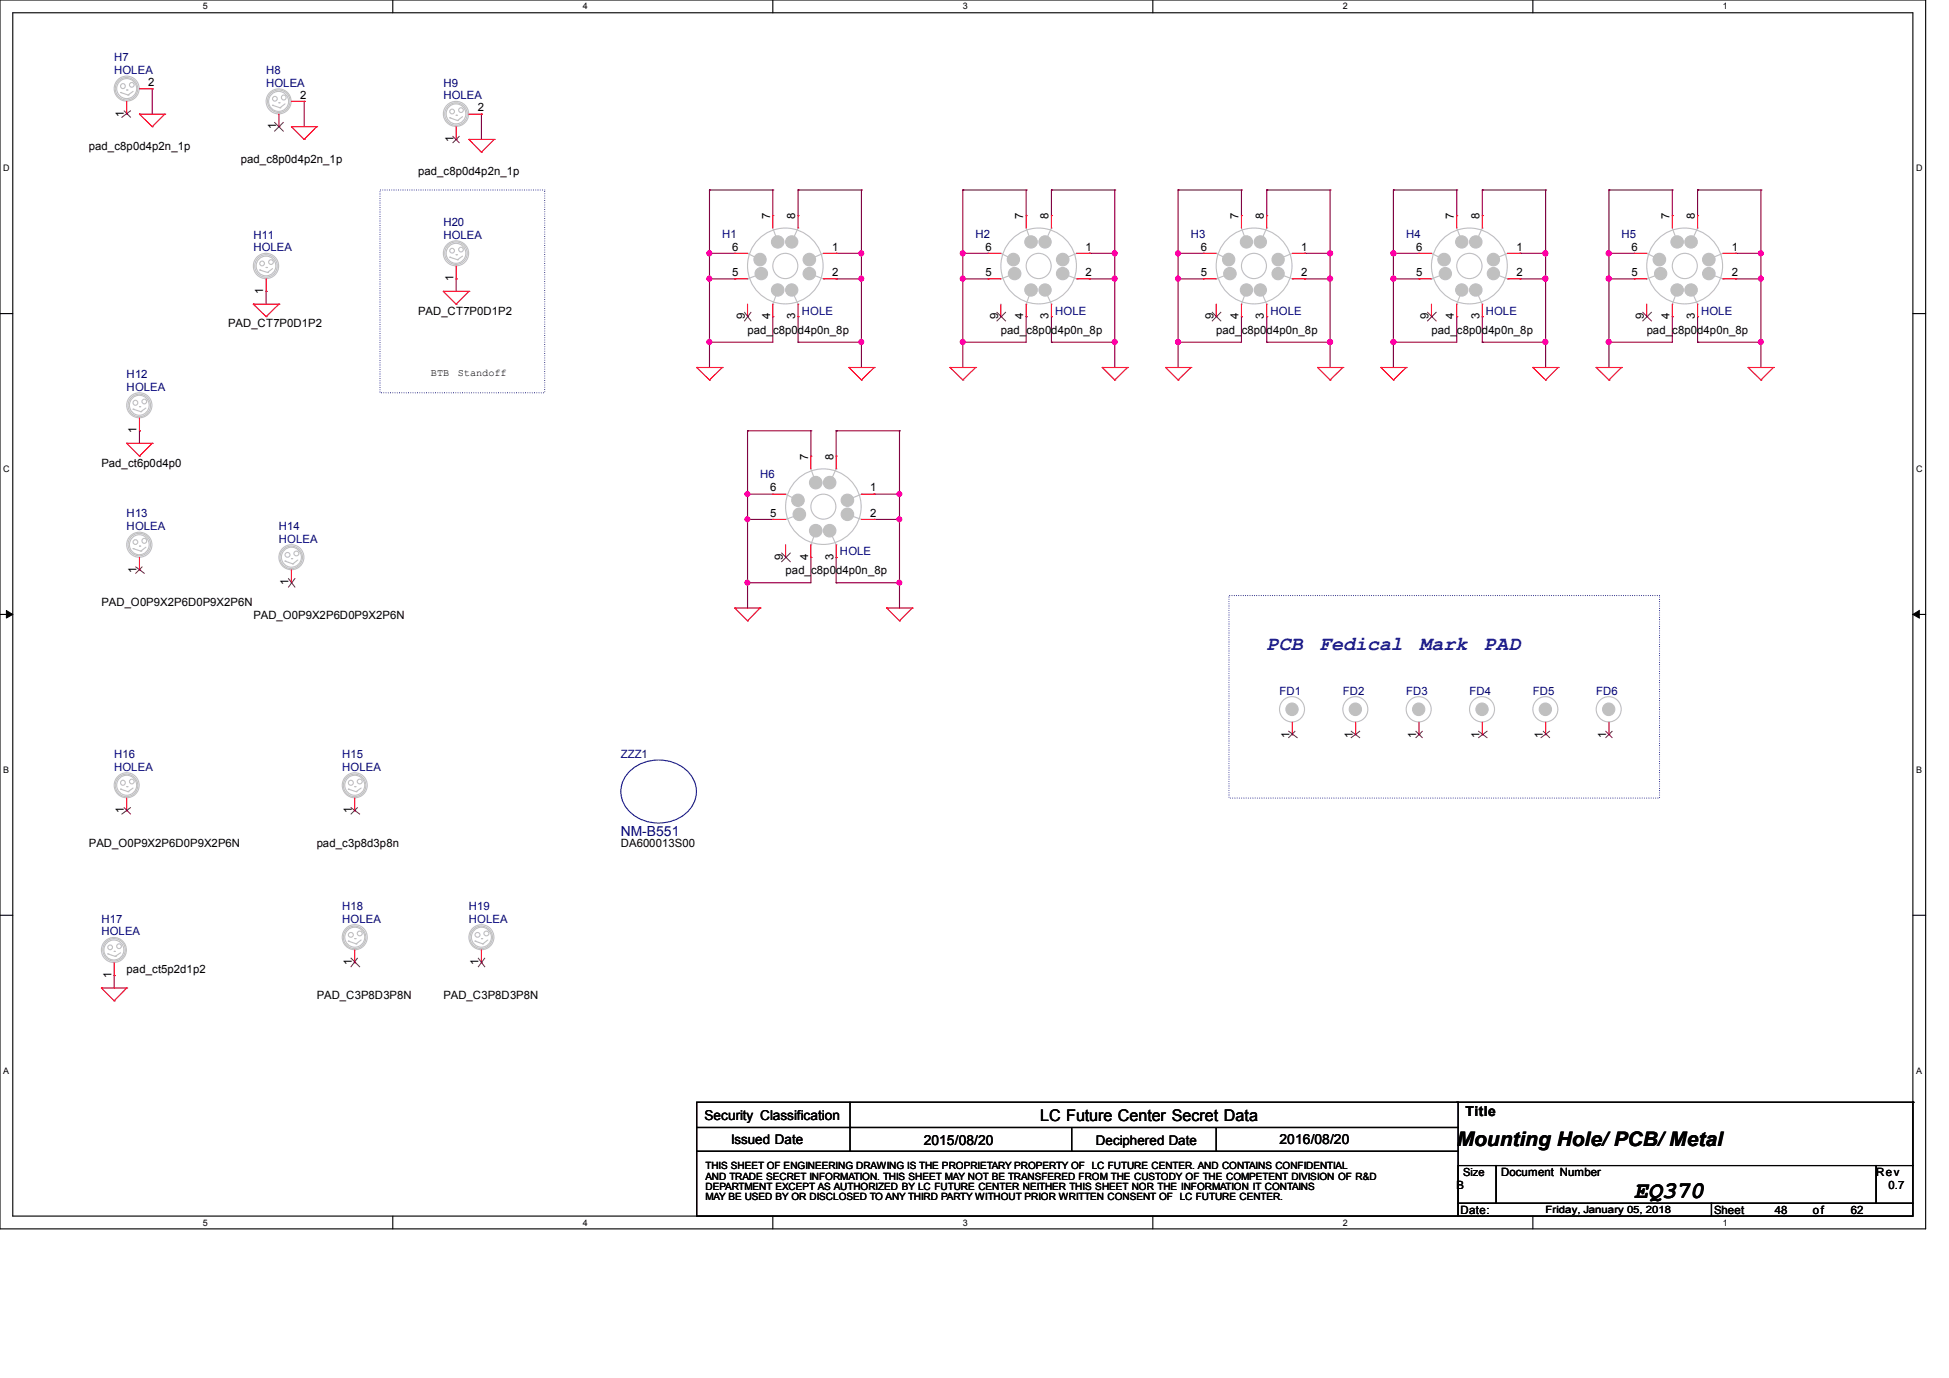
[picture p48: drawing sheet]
<svg xmlns="http://www.w3.org/2000/svg" width="297mm" height="210mm" viewBox="0 0 297 210" stroke-linecap="round" stroke-linejoin="round" font-family="sans-serif">
<defs><g id="words">
<text font-size="3.6" x="249" y="182.5">EQ370</text>
<g font-size="3" fill="#00f">
<text x="193" y="99.1">PCB</text>
<text x="201" y="99.1">Fedical</text>
<text x="216.3" y="99.1">Mark</text>
<text x="226.2" y="99.1">PAD</text>
</g>
<text font-size="3" x="222" y="174.6">Mounting Hole/ PCB/ Metal</text>
<text font-size="2.5" x="158.5" y="170.8">LC Future Center Secret Data</text>
<text font-size="2.1" fill="#000080" x="94.6" y="127.4">NM-B551</text>
<g font-size="2.1">
<text x="107.4" y="170.6">Security Classification</text>
<text x="223.3" y="170.1">Title</text>
<text x="140.8" y="174.5">2015/08/20</text>
<text x="195" y="174.3">2016/08/20</text>
</g>
<g font-size="2">
<text x="111.4" y="174.3">Issued Date</text>
<text x="167" y="174.5">Deciphered Date</text>
</g>
<g font-size="1.7" fill="#000080">
<text x="17.4" y="9.4">H7</text>
<text x="17.4" y="11.3">HOLEA</text>
<text x="40.6" y="11.3">H8</text>
<text x="40.6" y="13.2">HOLEA</text>
<text x="67.6" y="13.2">H9</text>
<text x="67.6" y="15.2">HOLEA</text>
<text x="67.6" y="34.5">H20</text>
<text x="38.6" y="36.4">H11</text>
<text x="38.6" y="38.3">HOLEA</text>
<text x="67.6" y="36.4">HOLEA</text>
<text x="110.1" y="36.2">H1</text>
<text x="148.7" y="36.2">H2</text>
<text x="181.5" y="36.2">H3</text>
<text x="214.3" y="36.2">H4</text>
<text x="247.1" y="36.2">H5</text>
<text x="122.2" y="48">HOLE</text>
<text x="160.8" y="48">HOLE</text>
<text x="193.6" y="48">HOLE</text>
<text x="226.4" y="48">HOLE</text>
<text x="259.2" y="48">HOLE</text>
<text x="19.3" y="57.6">H12</text>
<text x="19.3" y="59.5">HOLEA</text>
<text x="115.8" y="72.9">H6</text>
<text x="19.3" y="78.8">H13</text>
<text x="19.3" y="80.8">HOLEA</text>
<text x="42.5" y="80.8">H14</text>
<text x="42.5" y="82.7">HOLEA</text>
<text x="128" y="84.6">HOLE</text>
<text x="195" y="105.9">FD1</text>
<text x="204.6" y="105.9">FD2</text>
<text x="214.3" y="105.9">FD3</text>
<text x="223.9" y="105.9">FD4</text>
<text x="233.6" y="105.9">FD5</text>
<text x="243.2" y="105.9">FD6</text>
<text x="17.4" y="115.5">H16</text>
<text x="17.4" y="117.4">HOLEA</text>
<text x="52.2" y="115.5">H15</text>
<text x="52.2" y="117.4">HOLEA</text>
<text x="94.6" y="115.5">ZZZ1</text>
<text x="15.5" y="140.6">H17</text>
<text x="15.5" y="142.5">HOLEA</text>
<text x="52.2" y="138.7">H18</text>
<text x="52.2" y="140.6">HOLEA</text>
<text x="71.5" y="138.7">H19</text>
<text x="71.5" y="140.6">HOLEA</text>
</g>
<g font-size="1.7">
<text x="18.9" y="17.8" transform="rotate(-90 18.9 17.8)">1</text>
<text x="22.6" y="13.1">2</text>
<text x="45.8" y="15">2</text>
<text x="72.8" y="17">2</text>
<text x="13.5" y="22.9">pad_c8p0d4p2n_1p</text>
<text x="42.1" y="19.7" transform="rotate(-90 42.1 19.7)">1</text>
<text x="69.1" y="21.6" transform="rotate(-90 69.1 21.6)">1</text>
<text x="36.7" y="24.8">pad_c8p0d4p2n_1p</text>
<text x="63.7" y="26.7">pad_c8p0d4p2n_1p</text>
<text x="117.3" y="33.4" transform="rotate(-90 117.3 33.4)">7</text>
<text x="121.2" y="33.4" transform="rotate(-90 121.2 33.4)">8</text>
<text x="155.9" y="33.4" transform="rotate(-90 155.9 33.4)">7</text>
<text x="159.8" y="33.4" transform="rotate(-90 159.8 33.4)">8</text>
<text x="188.7" y="33.4" transform="rotate(-90 188.7 33.4)">7</text>
<text x="192.6" y="33.4" transform="rotate(-90 192.6 33.4)">8</text>
<text x="221.6" y="33.4" transform="rotate(-90 221.6 33.4)">7</text>
<text x="225.4" y="33.4" transform="rotate(-90 225.4 33.4)">8</text>
<text x="254.4" y="33.4" transform="rotate(-90 254.4 33.4)">7</text>
<text x="258.3" y="33.4" transform="rotate(-90 258.3 33.4)">8</text>
<text x="111.6" y="38.2">6</text>
<text x="126.8" y="38.2">1</text>
<text x="150.2" y="38.2">6</text>
<text x="165.4" y="38.2">1</text>
<text x="183" y="38.2">6</text>
<text x="198.3" y="38.2">1</text>
<text x="215.8" y="38.2">6</text>
<text x="231.1" y="38.2">1</text>
<text x="248.6" y="38.2">6</text>
<text x="263.9" y="38.2">1</text>
<text x="40.1" y="44.8" transform="rotate(-90 40.1 44.8)">1</text>
<text x="63.7" y="48">PAD_CT7P0D1P2</text>
<text x="69.1" y="42.9" transform="rotate(-90 69.1 42.9)">1</text>
<text x="111.6" y="42.1">5</text>
<text x="126.8" y="42.1">2</text>
<text x="150.2" y="42.1">5</text>
<text x="165.4" y="42.1">2</text>
<text x="183" y="42.1">5</text>
<text x="198.3" y="42.1">2</text>
<text x="215.8" y="42.1">5</text>
<text x="231.1" y="42.1">2</text>
<text x="248.6" y="42.1">5</text>
<text x="263.9" y="42.1">2</text>
<text x="34.8" y="49.9">PAD_CT7P0D1P2</text>
<text x="113.5" y="48.7" transform="rotate(-90 113.5 48.7)">9</text>
<text x="113.9" y="50.8">pad_c8p0d4p0n_8p</text>
<text x="117.3" y="48.7" transform="rotate(-90 117.3 48.7)">4</text>
<text x="121.2" y="48.7" transform="rotate(-90 121.2 48.7)">3</text>
<text x="152.1" y="48.7" transform="rotate(-90 152.1 48.7)">9</text>
<text x="152.5" y="50.8">pad_c8p0d4p0n_8p</text>
<text x="155.9" y="48.7" transform="rotate(-90 155.9 48.7)">4</text>
<text x="159.8" y="48.7" transform="rotate(-90 159.8 48.7)">3</text>
<text x="184.9" y="48.7" transform="rotate(-90 184.9 48.7)">9</text>
<text x="185.3" y="50.8">pad_c8p0d4p0n_8p</text>
<text x="188.7" y="48.7" transform="rotate(-90 188.7 48.7)">4</text>
<text x="192.6" y="48.7" transform="rotate(-90 192.6 48.7)">3</text>
<text x="217.7" y="48.7" transform="rotate(-90 217.7 48.7)">9</text>
<text x="218.1" y="50.8">pad_c8p0d4p0n_8p</text>
<text x="221.6" y="48.7" transform="rotate(-90 221.6 48.7)">4</text>
<text x="225.4" y="48.7" transform="rotate(-90 225.4 48.7)">3</text>
<text x="250.5" y="48.7" transform="rotate(-90 250.5 48.7)">9</text>
<text x="250.9" y="50.8">pad_c8p0d4p0n_8p</text>
<text x="254.4" y="48.7" transform="rotate(-90 254.4 48.7)">4</text>
<text x="258.3" y="48.7" transform="rotate(-90 258.3 48.7)">3</text>
<text x="15.5" y="71.1">Pad_ct6p0d4p0</text>
<text x="20.8" y="66" transform="rotate(-90 20.8 66)">1</text>
<text x="123.1" y="70.1" transform="rotate(-90 123.1 70.1)">7</text>
<text x="127" y="70.1" transform="rotate(-90 127 70.1)">8</text>
<text x="117.4" y="74.9">6</text>
<text x="132.6" y="74.9">1</text>
<text x="117.4" y="78.7">5</text>
<text x="132.6" y="78.7">2</text>
<text x="20.8" y="87.3" transform="rotate(-90 20.8 87.3)">1</text>
<text x="44" y="89.2" transform="rotate(-90 44 89.2)">1</text>
<text x="119.3" y="85.3" transform="rotate(-90 119.3 85.3)">9</text>
<text x="119.7" y="87.5">pad_c8p0d4p0n_8p</text>
<text x="123.1" y="85.3" transform="rotate(-90 123.1 85.3)">4</text>
<text x="127" y="85.3" transform="rotate(-90 127 85.3)">3</text>
<text x="15.5" y="92.4">PAD_O0P9X2P6D0P9X2P6N</text>
<text x="38.6" y="94.3">PAD_O0P9X2P6D0P9X2P6N</text>
<text x="196.5" y="112.4" transform="rotate(-90 196.5 112.4)">1</text>
<text x="206.1" y="112.4" transform="rotate(-90 206.1 112.4)">1</text>
<text x="215.8" y="112.4" transform="rotate(-90 215.8 112.4)">1</text>
<text x="225.4" y="112.4" transform="rotate(-90 225.4 112.4)">1</text>
<text x="235.1" y="112.4" transform="rotate(-90 235.1 112.4)">1</text>
<text x="244.7" y="112.4" transform="rotate(-90 244.7 112.4)">1</text>
<text x="18.9" y="124" transform="rotate(-90 18.9 124)">1</text>
<text x="53.6" y="124" transform="rotate(-90 53.6 124)">1</text>
<text x="13.5" y="129">PAD_O0P9X2P6D0P9X2P6N</text>
<text x="48.3" y="129">pad_c3p8d3p8n</text>
<text x="94.6" y="129">DA600013S00</text>
<text x="17" y="149.1" transform="rotate(-90 17 149.1)">1</text>
<text x="19.3" y="148.3">pad_ct5p2d1p2</text>
<text x="53.6" y="147.1" transform="rotate(-90 53.6 147.1)">1</text>
<text x="72.9" y="147.1" transform="rotate(-90 72.9 147.1)">1</text>
<text x="48.3" y="152.2">PAD_C3P8D3P8N</text>
<text x="67.6" y="152.2">PAD_C3P8D3P8N</text>
<text x="223" y="179.2">Size</text>
<text x="228.8" y="179.2">Document Number</text>
<text x="285.9" y="179.2">Rev</text>
<text x="222" y="181.1">B</text>
<text x="222.6" y="185">Date:</text>
<text x="261.2" y="185">Sheet</text>
<text x="270.4" y="185">48</text>
<text x="276.3" y="185">of</text>
<text x="282" y="185">62</text>
<text x="287.8" y="181.1">0.7</text>
</g>
<g font-size="1.6">
<text x="65.7" y="57.2">BTB</text>
<text x="69.8" y="57.2">Standoff</text>
</g>
<g font-size="1.5">
<text x="107.5" y="178.2">THIS SHEET OF ENGINEERING DRAWING IS THE PROPRIETARY PROPERTY OF LC FUTURE CENTER. AND CONTAINS CONFIDENTIAL</text>
<text x="107.5" y="179.8">AND TRADE SECRET INFORMATION. THIS SHEET MAY NOT BE TRANSFERED FROM THE CUSTODY OF THE COMPETENT DIVISION OF R&amp;D</text>
<text x="107.5" y="181.4">DEPARTMENT EXCEPT AS AUTHORIZED BY LC FUTURE CENTER NEITHER THIS SHEET NOR THE INFORMATION IT CONTAINS</text>
<text x="107.5" y="182.9">MAY BE USED BY OR DISCLOSED TO ANY THIRD PARTY WITHOUT PRIOR WRITTEN CONSENT OF LC FUTURE CENTER.</text>
<text x="235.5" y="184.8">Friday, January 05, 2018</text>
</g>
<g font-size="1.4">
<text x="30.9" y="1.4">5</text>
<text x="88.8" y="1.4">4</text>
<text x="146.7" y="1.4">3</text>
<text x="204.6" y="1.4">2</text>
<text x="262.6" y="1.4">1</text>
<text x=".5" y="26.1">D</text>
<text x="292" y="26.1">D</text>
<text x=".5" y="71.9">C</text>
<text x="292" y="71.9">C</text>
<text x=".5" y="117.8">B</text>
<text x="292" y="117.8">B</text>
<text x=".5" y="163.6">A</text>
<text x="292" y="163.6">A</text>
<text x="30.9" y="186.8">5</text>
<text x="88.8" y="186.8">4</text>
<text x="146.7" y="186.8">3</text>
<text x="204.6" y="186.8">2</text>
<text x="262.6" y="186.8">1</text>
</g>
</g></defs>
<path d="M0 0h293.4v187.3h-293.4zM1.9 1.9h289.6v183.4h-289.6z" fill="none" stroke="#000" stroke-width=".17"/>
<g fill="#fff">
<path d="M30.9 .2h.8v1.5h-.8z"/>
<path d="M30.9 185.5h.8v1.6h-.8z"/>
</g>
<path d="M59.9 0v1.9M59.9 185.3v2" fill="none" stroke="#000" stroke-width=".17"/>
<g fill="#fff">
<path d="M88.8 .2h.8v1.5h-.8z"/>
<path d="M88.8 185.5h.8v1.6h-.8z"/>
</g>
<path d="M117.8 0v1.9M117.8 185.3v2" fill="none" stroke="#000" stroke-width=".17"/>
<g fill="#fff">
<path d="M146.7 .2h.8v1.5h-.8z"/>
<path d="M146.7 185.5h.8v1.6h-.8z"/>
</g>
<path d="M175.7 0v1.9M175.7 185.3v2" fill="none" stroke="#000" stroke-width=".17"/>
<g fill="#fff">
<path d="M204.6 .2h.8v1.5h-.8z"/>
<path d="M204.6 185.5h.8v1.6h-.8z"/>
</g>
<path d="M233.6 0v1.9M233.6 185.3v2" fill="none" stroke="#000" stroke-width=".17"/>
<g fill="#fff">
<path d="M262.6 .2h.7v1.5h-.7z"/>
<path d="M262.6 185.5h.7v1.6h-.7z"/>
<path d="M.5 24.8h1v1.6h-1z"/>
<path d="M292 24.8h1v1.6h-1z"/>
<path d="M.5 70.7h1v1.5h-1z"/>
<path d="M292 70.7h1v1.5h-1z"/>
</g>
<path d="M0 47.8h1.9M291.5 47.8h1.9" fill="none" stroke="#000" stroke-width=".17"/>
<g fill="#fff">
<path d="M.5 116.5h.9v1.6h-.9z"/>
<path d="M292 116.5h.9v1.6h-.9z"/>
</g>
<path d="M0 93.6h1.9M291.5 93.6h1.9" fill="none" stroke="#000" stroke-width=".17"/>
<path d="M1 93l.9 .6-.9 .6zM291.5 93.6l1-.6v1.2z" fill="#000" stroke="#000" stroke-width=".15"/>
<g fill="#fff">
<path d="M.5 162.4h.9v1.5h-.9z"/>
<path d="M292 162.4h.9v1.5h-.9z"/>
</g>
<g fill="none" stroke="#000" stroke-width=".17">
<path d="M0 139.5h1.9M291.5 139.5h1.9M106.2 168h116v3.8h-116zM106.2 171.8h116v3.7h-116zM106.2 175.5h116v9.8h-116zM129.5 171.8h.1M129.5 175.5h.1M129.5 168v7.5M163.3 175.5h.1M163.3 171.8v3.7M185.3 175.5h.1M185.3 171.8v3.7"/>
<path d="M222 168h69.5M222.2 177.6h5.8v5.8h-5.8zM228 177.6h57.9v5.8h-57.9zM285.9 177.6h5.6v5.8h-5.6zM291.5 168h.1M291.5 168v9.6M222.2 183.4h38.6v1.9h-38.6zM260.8 183.4h30.7v1.9h-30.7z"/>
</g>
<path d="M57.9 29h25.1v30.9h-25.1zM187.3 90.8h65.6v30.8h-65.6z" fill="none" stroke="#00f" stroke-width=".17" stroke-dasharray="0 .3"/>
<g fill="none" stroke="#800040" stroke-width=".17">
<path d="M23.2 13.5h.1M23.2 13.5v3.9M46.4 15.5h.1M46.4 15.5v3.8M73.4 17.4h.1M73.4 17.4v3.9M108.1 29h9.7M108.1 38.6h.1M108.1 29h.1M108.1 29v27M108.1 38.6h3.9M117.8 29h.1"/>
<path d="M117.8 29v3.8M121.6 29h.1M121.6 29v3.8M121.6 29h9.7M127.4 38.6h.1M127.4 38.6h3.9M131.3 38.6h.1M131.3 29h.1M131.3 29v27M146.7 38.6h.1M146.7 29h.1M146.7 29v27"/>
<path d="M146.7 38.6h3.9M146.7 29h9.7M156.4 29h.1M156.4 29v3.8M160.2 29h.1M160.2 29v3.8M160.2 29h9.7M166 38.6h.1M166 38.6h3.9M169.9 38.6h.1M169.9 29h.1M169.9 29v27"/>
<path d="M179.5 38.6h.1M179.5 29h.1M179.5 29v27M179.5 38.6h3.9M179.5 29h9.7M189.2 29h.1M189.2 29v3.8M193 29h.1M193 29v3.8M193 29h9.7M198.8 38.6h.1M198.8 38.6h3.9"/>
<path d="M202.7 38.6h.1M202.7 29h.1M202.7 29v27M212.3 38.6h.1M212.3 29h.1M212.3 29v27M212.3 38.6h3.9M212.3 29h9.7M222 29h.1M222 29v3.8M225.9 29h.1M225.9 29v3.8"/>
<path d="M225.9 29h9.6M231.6 38.6h.1M231.6 38.6h3.9M235.5 38.6h.1M235.5 29h.1M235.5 29v27M245.2 38.6h.1M245.2 29h.1M245.2 29v27M245.2 38.6h3.8M245.2 29h9.6M254.8 29h.1"/>
<path d="M254.8 29v3.8M258.7 29h.1M258.7 29v3.8M258.7 29h9.6M264.5 38.6h.1M264.5 38.6h3.8M268.3 38.6h.1M268.3 29h.1M268.3 29v27M40.6 44.4h.1M40.6 44.4v2M69.5 42.5h.1"/>
<path d="M69.5 42.5v1.9M108.1 52.2h.1M108.1 42.5h.1M108.1 42.5h3.9M117.8 48.3h.1M117.8 48.3v3.9h-9.7M121.6 52.2h.1M121.6 48.3h.1M121.6 48.3v3.9M121.6 52.2h9.7M127.4 42.5h.1M127.4 42.5h3.9"/>
<path d="M131.3 42.5h.1M131.3 52.2h.1M146.7 42.5h.1M146.7 52.2h.1M146.7 42.5h3.9M156.4 48.3h.1M156.4 48.3v3.9h-9.7M160.2 48.3h.1M160.2 52.2h.1M160.2 48.3v3.9M160.2 52.2h9.7M166 42.5h.1"/>
<path d="M166 42.5h3.9M169.9 42.5h.1M169.9 52.2h.1M179.5 42.5h.1M179.5 52.2h.1M179.5 42.5h3.9M189.2 48.3h.1M189.2 48.3v3.9h-9.7M193 48.3h.1M193 52.2h.1M193 48.3v3.9M193 52.2h9.7"/>
<path d="M198.8 42.5h.1M198.8 42.5h3.9M202.7 42.5h.1M202.7 52.2h.1M212.3 42.5h.1M212.3 52.2h.1M212.3 42.5h3.9M222 48.3h.1M222 48.3v3.9h-9.7M225.9 48.3h.1M225.9 52.2h.1M225.9 48.3v3.9"/>
<path d="M225.9 52.2h9.6M231.6 42.5h.1M231.6 42.5h3.9M235.5 42.5h.1M235.5 52.2h.1M245.2 42.5h.1M245.2 52.2h.1M245.2 42.5h3.8M254.8 48.3h.1M254.8 48.3v3.9h-9.6M258.7 48.3h.1M258.7 52.2h.1"/>
<path d="M258.7 48.3v3.9M258.7 52.2h9.6M264.5 42.5h.1M264.5 42.5h3.8M268.3 42.5h.1M268.3 52.2h.1M21.3 65.7h.1M21.3 65.7v1.9M113.9 75.3h.1M113.9 65.7h.1M113.9 79.2h.1M113.9 65.7v27"/>
<path d="M113.9 75.3h3.9M113.9 79.2h3.9M113.9 65.7h9.7M123.6 65.7h.1M123.6 65.7v3.8M127.4 65.7h.1M127.4 65.7v3.8M127.4 65.7h9.7M133.2 75.3h.1M133.2 79.2h.1M133.2 75.3h3.9M133.2 79.2h3.9"/>
<path d="M137.1 75.3h.1M137.1 79.2h.1M137.1 65.7h.1M137.1 65.7v27M113.9 88.8h.1M123.6 85h.1M123.6 85v3.8h-9.7M127.4 88.8h.1M127.4 85h.1M127.4 85v3.8M127.4 88.8h9.7M137.1 88.8h.1"/>
<path d="M17.4 148.7h.1M17.4 148.7v1.9"/>
</g>
<g fill="#f0f" stroke="#f0f" stroke-width=".17">
<circle cx="146.7" cy="38.6" r=".37"/>
<circle cx="169.8" cy="38.6" r=".37"/>
<circle cx="169.8" cy="52.1" r=".37"/>
<circle cx="169.8" cy="42.5" r=".37"/>
<circle cx="146.7" cy="42.5" r=".37"/>
<circle cx="146.7" cy="52.1" r=".37"/>
<circle cx="202.7" cy="38.6" r=".38"/>
<circle cx="179.5" cy="38.6" r=".37"/>
<circle cx="202.7" cy="52.1" r=".38"/>
<circle cx="202.7" cy="42.5" r=".38"/>
<circle cx="179.5" cy="52.1" r=".37"/>
<circle cx="179.5" cy="42.5" r=".37"/>
<circle cx="212.3" cy="38.6" r=".38"/>
<circle cx="235.5" cy="38.6" r=".38"/>
<circle cx="235.5" cy="52.1" r=".38"/>
<circle cx="235.5" cy="42.5" r=".38"/>
<circle cx="212.3" cy="52.1" r=".38"/>
<circle cx="212.3" cy="42.5" r=".38"/>
<circle cx="245.1" cy="38.6" r=".38"/>
<circle cx="268.3" cy="38.6" r=".37"/>
<circle cx="268.3" cy="52.1" r=".37"/>
<circle cx="268.3" cy="42.5" r=".37"/>
<circle cx="245.1" cy="52.1" r=".38"/>
<circle cx="245.1" cy="42.5" r=".38"/>
<circle cx="113.9" cy="75.3" r=".36"/>
<circle cx="113.9" cy="79.1" r=".36"/>
<circle cx="113.9" cy="88.8" r=".36"/>
<circle cx="137" cy="79.1" r=".36"/>
<circle cx="137" cy="75.3" r=".36"/>
<circle cx="137" cy="88.8" r=".36"/>
<circle cx="108.1" cy="38.6" r=".37"/>
<circle cx="131.2" cy="38.6" r=".37"/>
<circle cx="131.2" cy="52.1" r=".37"/>
<circle cx="131.2" cy="42.5" r=".37"/>
<circle cx="108.1" cy="52.1" r=".37"/>
<circle cx="108.1" cy="42.5" r=".37"/>
</g>
<g fill="none" stroke="#f00" stroke-width=".17">
<path d="M19.3 17.4h.1M19.3 15.5v1.9M21.3 17.4h.1M21.3 17.4h3.8M21.3 13.5h1.9M21.3 17.4l1.9 1.9M23.2 19.3h.1M23.2 13.5h.1M25.1 17.4h.1M25.1 17.4l-1.9 1.9M42.5 19.3h.1M42.5 17.4v1.9"/>
<path d="M44.4 19.3h.1M44.4 19.3h3.9M44.4 15.5h2M44.4 19.3l2 2M46.4 15.5h.1M48.3 19.3h.1M48.3 19.3l-1.9 2M69.5 19.3v2M71.5 17.4h1.9M73.4 17.4h.1M46.4 21.3h.1M69.5 21.3h.1"/>
<path d="M71.5 21.3h.1M71.5 21.3h3.8M71.5 21.3l1.9 1.9M73.4 23.2h.1M75.3 21.3h.1M75.3 21.3l-1.9 1.9M112 38.6h1.9M112 38.6h.1M117.8 32.8h.1M117.8 32.8v2M121.6 32.8h.1M121.6 32.8v2"/>
<path d="M125.5 38.6h1.9M127.4 38.6h.1M150.6 38.6h.1M150.6 38.6h1.9M156.4 32.8h.1M156.4 32.8v2M160.2 32.8h.1M160.2 32.8v2M164.1 38.6h1.9M166 38.6h.1M183.4 38.6h.1M183.4 38.6h1.9"/>
<path d="M189.2 32.8h.1M189.2 32.8v2M193 32.8h.1M193 32.8v2M196.9 38.6h1.9M198.8 38.6h.1M216.2 38.6h.1M216.2 38.6h1.9M222 32.8h.1M222 32.8v2M225.9 32.8h.1M225.9 32.8v2"/>
<path d="M229.7 38.6h1.9M231.6 38.6h.1M249 38.6h.1M249 38.6h1.9M254.8 32.8h.1M254.8 32.8v2M258.7 32.8h.1M258.7 32.8v2M262.5 38.6h2M264.5 38.6h.1M38.6 46.4h.1M38.6 46.4h3.9"/>
<path d="M38.6 46.4l2 1.9M40.6 48.3h.1M40.6 44.4h.1M40.6 42.5v1.9M42.5 46.4h.1M42.5 46.4l-1.9 1.9M67.6 44.4h.1M67.6 44.4h3.9M67.6 44.4l1.9 2M69.5 46.4h.1M69.5 42.5h.1M69.5 40.6v1.9"/>
<path d="M71.5 44.4h.1M71.5 44.4l-2 2M106.2 56h.1M106.2 56l1.9 1.9M106.2 56h3.9M108.1 57.9h.1M110.1 56l-2 1.9M110.1 56h.1M112 42.5h1.9M112 42.5h.1M113.9 48.3h.1M113.9 46.4v1.9"/>
<path d="M117.8 48.3h.1M117.8 46.4v1.9M121.6 48.3h.1M121.6 46.4v1.9M125.5 42.5h1.9M127.4 42.5h.1M129.4 56h.1M129.4 56l1.9 1.9M129.4 56h3.8M131.3 57.9h.1M133.2 56l-1.9 1.9M133.2 56h.1"/>
<path d="M144.8 56h.1M144.8 56l1.9 1.9M144.8 56h3.9M146.7 57.9h.1M148.7 56l-2 1.9M148.7 56h.1M150.6 42.5h.1M150.6 42.5h1.9M152.5 48.3h.1M152.5 46.4v1.9M156.4 48.3h.1M156.4 46.4v1.9"/>
<path d="M160.2 48.3h.1M160.2 46.4v1.9M164.1 42.5h1.9M166 42.5h.1M168 56h.1M168 56l1.9 1.9M168 56h3.8M169.9 57.9h.1M171.8 56l-1.9 1.9M171.8 56h.1M177.6 56h.1M177.6 56l1.9 1.9"/>
<path d="M177.6 56h3.9M179.5 57.9h.1M181.5 56l-2 1.9M181.5 56h.1M183.4 42.5h.1M183.4 42.5h1.9M185.3 48.3h.1M185.3 46.4v1.9M189.2 48.3h.1M189.2 46.4v1.9M193 48.3h.1M193 46.4v1.9"/>
<path d="M196.9 42.5h1.9M198.8 42.5h.1M200.8 56h.1M200.8 56l1.9 1.9M200.8 56h3.8M202.7 57.9h.1M204.6 56l-1.9 1.9M204.6 56h.1M210.4 56h.1M210.4 56l1.9 1.9M210.4 56h3.9M212.3 57.9h.1"/>
<path d="M214.3 56l-2 1.9M214.3 56h.1M216.2 42.5h.1M216.2 42.5h1.9M218.1 48.3h.1M218.1 46.4v1.9M222 48.3h.1M222 46.4v1.9M225.9 48.3h.1M225.9 46.4v1.9M229.7 42.5h1.9M231.6 42.5h.1"/>
<path d="M233.6 56h.1M233.6 56l1.9 1.9M233.6 56h3.8M235.5 57.9h.1M237.4 56l-1.9 1.9M237.4 56h.1M243.2 56h.1M243.2 56l2 1.9M243.2 56h3.9M245.2 57.9h.1M247.1 56l-1.9 1.9M247.1 56h.1"/>
<path d="M249 42.5h.1M249 42.5h1.9M250.9 48.3h.1M250.9 46.4v1.9M254.8 48.3h.1M254.8 46.4v1.9M258.7 48.3h.1M258.7 46.4v1.9M262.5 42.5h2M264.5 42.5h.1M266.4 56h.1M266.4 56l1.9 1.9"/>
<path d="M266.4 56h3.8M268.3 57.9h.1M270.2 56l-1.9 1.9M270.2 56h.1M19.3 67.6h.1M19.3 67.6h3.9M19.3 67.6l2 1.9M21.3 69.5h.1M21.3 65.7h.1M21.3 63.7v2M23.2 67.6h.1M23.2 67.6l-1.9 1.9"/>
<path d="M117.8 75.3h.1M117.8 79.2h.1M117.8 75.3h1.9M117.8 79.2h1.9M123.6 69.5h.1M123.6 69.5v2M127.4 69.5h.1M127.4 69.5v2M131.3 75.3h1.9M131.3 79.2h1.9M133.2 79.2h.1M133.2 75.3h.1"/>
<path d="M21.3 86.9h.1M21.3 85v1.9M44.4 88.8h.1M44.4 86.9v1.9M112 92.7h3.8M112 92.7h.1M112 92.7l1.9 1.9M113.9 94.6h.1M115.8 92.7l-1.9 1.9M115.8 92.7h.1M119.7 85h.1M119.7 83v2"/>
<path d="M123.6 85h.1M123.6 83v2M127.4 85h.1M127.4 83v2M135.1 92.7h.1M135.1 92.7l2 1.9M135.1 92.7h3.9M137.1 94.6h.1M139 92.7l-1.9 1.9M139 92.7h.1M196.9 112h.1M196.9 110.1v1.9"/>
<path d="M206.6 112h.1M206.6 110.1v1.9M216.2 112h.1M216.2 110.1v1.9M225.9 112h.1M225.9 110.1v1.9M235.5 112h.1M235.5 110.1v1.9M245.2 112h.1M245.2 110.1v1.9M19.3 123.6h.1M19.3 121.6v2"/>
<path d="M54.1 123.6h.1M54.1 121.6v2M15.5 150.6h.1M15.5 150.6h3.8M15.5 150.6l1.9 1.9M17.4 152.5h.1M17.4 148.7h.1M17.4 146.7v2M19.3 150.6h.1M19.3 150.6l-1.9 1.9M54.1 146.7h.1M54.1 144.8v1.9"/>
<path d="M73.4 146.7h.1M73.4 144.8v1.9"/>
</g>
<g fill="none" stroke="#c0c0c0" stroke-width=".17">
<path d="M18.4 14.1h.1M18.4 14.1l1.1 .4M19.3 13.7h.1M19.3 13.7h.2M19.5 14.5h.1M20.3 13.9l-.8 .6M41.5 16h.1M41.5 16l1.2 .4M42.5 15.7h.1M42.5 15.7h.2M42.7 16.4h.1M43.4 15.8l-.7 .6"/>
<path d="M68.5 17.9h.1M68.5 17.9l1.2 .5M69.5 17.6h.1M69.5 17.6h.2M69.7 18.4h.1M70.5 17.8l-.8 .6M68.5 39.2h.1M68.5 39.2l1.2 .4M69.5 38.8h.1M69.5 38.8h.2M69.7 39.6h.1M70.5 39l-.8 .6"/>
<path d="M113.9 38.6h.1M113.9 38.6l1.9 1M117.8 34.8l.7 2.1M118.5 36.9h.1M121.6 34.8l-1 2.1M121.6 34.8h.1M125.5 38.6l-2.3 1M125.5 38.6h.1M152.5 38.6h.1M152.5 38.6l1.9 1M156.4 34.8l.7 2.1M157.1 36.9h.1"/>
<path d="M160.2 34.8l-.9 2.1M160.2 34.8h.1M164.1 38.6l-2.3 1M164.1 38.6h.1M185.3 38.6h.1M185.3 38.6l2 1M189.2 34.8l.7 2.1M189.9 36.9h.1M193 34.8l-.9 2.1M193 34.8h.1M196.9 38.6l-2.3 1M196.9 38.6h.1"/>
<path d="M218.1 38.6h.1M218.1 38.6l2 1M222 34.8l.8 2.1M222.8 36.9h.1M225.9 34.8h.1M225.9 34.8l-1 2.1M229.7 38.6l-2.3 1M229.7 38.6h.1M250.9 38.6h.1M250.9 38.6l2 1M254.8 34.8l.8 2.1M255.6 36.9h.1"/>
<path d="M258.7 34.8l-1 2.1M258.7 34.8h.1M262.5 38.6l-2.3 1M262.5 38.6h.1M39.6 41.1h.1M39.6 41.1l1.2 .4M40.6 40.8h.1M40.6 40.8h.2M40.8 41.5h.1M41.5 40.9l-.7 .6M113.9 42.5h.1M116 41.7l-2.1 .8"/>
<path d="M117.8 46.4h.1M118.5 44.2l-.7 2.2M120.6 44.2l1 2.2M121.6 46.4h.1M123.4 41.7l2.1 .8M125.5 42.5h.1M152.5 42.5h.1M154.6 41.7l-2.1 .8M156.4 46.4h.1M157.1 44.2l-.7 2.2M159.3 44.2l.9 2.2M160.2 46.4h.1"/>
<path d="M162 41.7l2.1 .8M164.1 42.5h.1M185.3 42.5h.1M187.4 41.7l-2.1 .8M189.2 46.4h.1M189.9 44.2l-.7 2.2M192.1 44.2l.9 2.2M193 46.4h.1M194.8 41.7l2.1 .8M196.9 42.5h.1M218.1 42.5h.1M220.3 41.7l-2.2 .8"/>
<path d="M222 46.4h.1M222.8 44.2l-.8 2.2M224.9 44.2l1 2.2M225.9 46.4h.1M227.6 41.7l2.1 .8M229.7 42.5h.1M250.9 42.5h.1M253.1 41.7l-2.2 .8M254.8 46.4h.1M255.6 44.2l-.8 2.2M257.7 44.2l1 2.2M258.7 46.4h.1"/>
<path d="M260.4 41.7l2.1 .8M262.5 42.5h.1M20.3 62.4h.1M20.3 62.4l1.2 .3M21.3 62h.1M21.3 62h.2M21.5 62.7h.1M22.2 62.2l-.7 .5M119.7 79.2h.1M119.7 75.3h.1M119.7 75.3l1.9 1M121.8 78.4l-2.1 .8"/>
<path d="M123.6 71.5l.7 2.1M124.3 73.6h.1M127.4 71.5l-1 2.1M127.4 71.5h.1M129.2 78.4l2.1 .8M131.3 75.3l-2.4 1M131.3 75.3h.1M131.3 79.2h.1M20.3 83.6h.1M20.3 83.6l1.2 .4M21.3 83.2h.1M21.3 83.2h.2"/>
<path d="M21.5 84h.1M22.2 83.4l-.7 .6M43.4 85.5h.1M43.4 85.5l1.2 .4M44.4 85.1h.1M44.4 85.1h.2M44.6 85.9h.1M45.4 85.3l-.8 .6M123.6 83h.1M124.3 80.9l-.7 2.1M126.4 80.9l1 2.1M127.4 83h.1"/>
<path d="M19.3 119.9h.1M19.3 119.9h.2M54.1 119.9h.1M54.1 119.9h.2M18.4 120.3h.1M18.4 120.3l1.1 .3M19.5 120.6h.1M20.3 120.1l-.8 .5M53.1 120.3h.1M53.1 120.3l1.2 .3M54.3 120.6h.1M55 120.1l-.7 .5"/>
<path d="M16.4 145.4h.1M16.4 145.4l1.2 .3M17.4 145h.1M17.4 145h.2M17.6 145.7h.1M18.4 145.2l-.8 .5M53.1 143.4h.1M53.1 143.4l1.2 .4M54.1 143h.1M54.1 143h.2M54.3 143.8h.1M55 143.2l-.7 .6"/>
<path d="M72.4 143.4h.1M72.4 143.4l1.2 .4M73.4 143h.1M73.4 143h.2M73.6 143.8h.1M74.3 143.2l-.7 .6"/>
<circle cx="18.7" cy="13.1" r=".37"/>
<circle cx="19.3" cy="13.5" r="1.71"/>
<circle cx="19.3" cy="13.5" r="1.52"/>
<circle cx="19.3" cy="13.5" r="1.91"/>
<circle cx="20.1" cy="12.9" r=".36"/>
<circle cx="41.9" cy="15" r=".36"/>
<circle cx="42.5" cy="15.5" r="1.52"/>
<circle cx="42.5" cy="15.5" r="1.91"/>
<circle cx="42.5" cy="15.4" r="1.71"/>
<circle cx="43.2" cy="14.9" r=".37"/>
<circle cx="68.9" cy="17" r=".36"/>
<circle cx="69.5" cy="17.4" r="1.51"/>
<circle cx="69.5" cy="17.4" r="1.71"/>
<circle cx="69.5" cy="17.4" r="1.92"/>
<circle cx="70.2" cy="16.8" r=".36"/>
<circle cx="41.3" cy="39.9" r=".36"/>
<circle cx="68.9" cy="38.2" r=".36"/>
<circle cx="69.5" cy="38.6" r="1.51"/>
<circle cx="69.5" cy="38.6" r="1.71"/>
<circle cx="69.5" cy="38.6" r="1.92"/>
<circle cx="70.2" cy="38" r=".36"/>
<circle cx="39.9" cy="40.2" r=".36"/>
<circle cx="40.5" cy="40.5" r="1.93"/>
<circle cx="40.5" cy="40.5" r="1.5"/>
<circle cx="40.5" cy="40.5" r="1.71"/>
<circle cx="119.7" cy="40.5" r="1.92"/>
<circle cx="119.7" cy="40.5" r="5.8"/>
<circle cx="158.3" cy="40.5" r="1.92"/>
<circle cx="158.3" cy="40.5" r="5.8"/>
<circle cx="191.1" cy="40.5" r="1.92"/>
<circle cx="191.1" cy="40.5" r="5.8"/>
<circle cx="223.9" cy="40.5" r="5.8"/>
<circle cx="223.9" cy="40.5" r="1.93"/>
<circle cx="256.7" cy="40.5" r="5.8"/>
<circle cx="256.7" cy="40.5" r="1.92"/>
<circle cx="20.6" cy="61.4" r=".37"/>
<circle cx="21.2" cy="61.8" r="1.51"/>
<circle cx="21.2" cy="61.8" r="1.71"/>
<circle cx="21.2" cy="61.8" r="1.92"/>
<circle cx="22" cy="61.2" r=".36"/>
<circle cx="125.5" cy="77.2" r="5.8"/>
<circle cx="125.5" cy="77.2" r="1.91"/>
<circle cx="20.6" cy="82.6" r=".36"/>
<circle cx="21.2" cy="83" r="1.51"/>
<circle cx="21.2" cy="83" r="1.71"/>
<circle cx="21.2" cy="83" r="1.92"/>
<circle cx="22" cy="82.4" r=".37"/>
<circle cx="43.8" cy="84.6" r=".37"/>
<circle cx="44.4" cy="84.9" r="1.71"/>
<circle cx="44.4" cy="84.9" r="1.52"/>
<circle cx="44.4" cy="84.9" r="1.91"/>
<circle cx="45.2" cy="84.3" r=".37"/>
<circle cx="18.7" cy="119.3" r=".37"/>
<circle cx="19.3" cy="119.7" r="1.71"/>
<circle cx="19.3" cy="119.7" r="1.52"/>
<circle cx="19.3" cy="119.7" r="1.91"/>
<circle cx="20.1" cy="119.1" r=".36"/>
<circle cx="53.5" cy="119.3" r=".38"/>
<circle cx="54" cy="119.7" r="1.71"/>
<circle cx="54.1" cy="119.7" r="1.52"/>
<circle cx="54.1" cy="119.7" r="1.91"/>
<circle cx="54.8" cy="119.1" r=".37"/>
<circle cx="196.9" cy="108.1" r="1.92"/>
<circle cx="206.5" cy="108.1" r="1.92"/>
<circle cx="216.2" cy="108.1" r="1.92"/>
<circle cx="225.8" cy="108.1" r="1.92"/>
<circle cx="235.5" cy="108.1" r="1.92"/>
<circle cx="245.1" cy="108.1" r="1.92"/>
<circle cx="16.8" cy="144.4" r=".36"/>
<circle cx="17.4" cy="144.8" r="1.52"/>
<circle cx="17.4" cy="144.8" r="1.91"/>
<circle cx="17.4" cy="144.8" r="1.71"/>
<circle cx="18.1" cy="144.2" r=".36"/>
<circle cx="53.5" cy="142.5" r=".37"/>
<circle cx="54" cy="142.8" r="1.71"/>
<circle cx="54.1" cy="142.8" r="1.52"/>
<circle cx="54.1" cy="142.8" r="1.91"/>
<circle cx="54.8" cy="142.3" r=".37"/>
<circle cx="72.8" cy="142.5" r=".37"/>
<circle cx="73.3" cy="142.8" r="1.71"/>
<circle cx="73.4" cy="142.8" r="1.52"/>
<circle cx="73.4" cy="142.8" r="1.91"/>
<circle cx="74.1" cy="142.3" r=".37"/>
</g>
<g fill="#c0c0c0" stroke="#c0c0c0" stroke-width=".17">
<circle cx="189.9" cy="36.9" r=".93"/>
<circle cx="192.1" cy="36.9" r=".93"/>
<circle cx="187.2" cy="39.6" r=".94"/>
<circle cx="187.4" cy="41.7" r=".94"/>
<circle cx="189.9" cy="44.2" r=".93"/>
<circle cx="192.1" cy="44.2" r=".93"/>
<circle cx="194.8" cy="39.6" r=".94"/>
<circle cx="194.8" cy="41.7" r=".93"/>
<circle cx="255.6" cy="36.9" r=".94"/>
<circle cx="257.7" cy="36.9" r=".94"/>
<circle cx="252.9" cy="39.6" r=".95"/>
<circle cx="253.1" cy="41.7" r=".93"/>
<circle cx="255.6" cy="44.2" r=".94"/>
<circle cx="257.7" cy="44.2" r=".94"/>
<circle cx="260.4" cy="39.6" r=".95"/>
<circle cx="260.4" cy="41.7" r=".94"/>
<circle cx="118.5" cy="36.9" r=".94"/>
<circle cx="120.6" cy="36.9" r=".93"/>
<circle cx="115.8" cy="39.6" r=".94"/>
<circle cx="116" cy="41.7" r=".94"/>
<circle cx="118.5" cy="44.2" r=".94"/>
<circle cx="120.6" cy="44.2" r=".93"/>
<circle cx="123.3" cy="39.6" r=".95"/>
<circle cx="123.3" cy="41.7" r=".94"/>
<circle cx="216.2" cy="108.1" r=".94"/>
<circle cx="225.8" cy="108.1" r=".94"/>
<circle cx="157.1" cy="36.9" r=".94"/>
<circle cx="159.3" cy="36.9" r=".93"/>
<circle cx="154.4" cy="39.6" r=".94"/>
<circle cx="154.6" cy="41.7" r=".94"/>
<circle cx="157.1" cy="44.2" r=".94"/>
<circle cx="159.3" cy="44.2" r=".93"/>
<circle cx="161.9" cy="39.6" r=".95"/>
<circle cx="161.9" cy="41.7" r=".94"/>
<circle cx="222.7" cy="36.9" r=".93"/>
<circle cx="224.9" cy="36.9" r=".94"/>
<circle cx="220.1" cy="39.6" r=".95"/>
<circle cx="220.3" cy="41.7" r=".93"/>
<circle cx="222.7" cy="44.2" r=".93"/>
<circle cx="224.9" cy="44.2" r=".94"/>
<circle cx="227.6" cy="39.6" r=".94"/>
<circle cx="227.6" cy="41.7" r=".93"/>
<circle cx="196.9" cy="108.1" r=".94"/>
<circle cx="235.5" cy="108.1" r=".94"/>
<circle cx="206.5" cy="108.1" r=".94"/>
<circle cx="124.3" cy="73.6" r=".95"/>
<circle cx="126.4" cy="73.6" r=".95"/>
<circle cx="121.6" cy="76.2" r=".94"/>
<circle cx="121.8" cy="78.4" r=".95"/>
<circle cx="124.3" cy="80.9" r=".95"/>
<circle cx="126.4" cy="80.9" r=".95"/>
<circle cx="129.1" cy="76.2" r=".94"/>
<circle cx="129.1" cy="78.4" r=".95"/>
<circle cx="245.1" cy="108.1" r=".94"/>
</g>
<g fill="none" stroke="#804000" stroke-width=".15">
<path d="M18.9 16.9l1 1M19.9 16.9l-1.4 1M41.8 18.6l1.4 1.4M43.2 18.6l-1.4 1.4M69 20.7l1 1.1M70 20.7l-1 1.1M113.4 47.5l1.1 1.5M114.5 47.5l-1.1 1.5M151.9 47.5l1.4 1.5M153.3 47.5l-1.4 1.5M184.7 47.5l1.4 1.5M186.1 47.5l-1.4 1.5"/>
<path d="M217.5 47.5l1.4 1.5M218.9 47.5l-1.4 1.5M250.3 47.5l1.4 1.5M251.7 47.5l-1.4 1.5M20.6 86.4l1.4 1M21.7 86.4l-1.1 1M43.9 88.1l1.1 1.4M45 88.1l-1.1 1.4M119.1 84.2l1.4 1.4M120.5 84.2l-1.4 1.4M196.3 111.4l1.4 1.1M197.4 111.4l-1.1 1.1"/>
<path d="M205.8 111.4l1.5 1.1M207.3 111.4l-1.5 1.1M215.7 111.4l1.1 1.1M216.8 111.4l-1.1 1.1M225.2 111.4l1.5 1.1M226.7 111.4l-1.5 1.1M235.1 111.4l1.1 1.1M236.2 111.4l-1.4 1.1M244.7 111.4l1 1.1M245.7 111.4l-1 1.1M18.9 123l1 1.1M19.9 123l-1.4 1.1"/>
<path d="M53.4 123l1.5 1.1M54.5 123l-1.1 1.1M53.4 146l1.5 1.4M54.5 146l-1.1 1.4M72.8 146l1.1 1.4M73.9 146l-1.1 1.4"/>
</g>
<path d="M95.7 117.8a6.4 6.4 0 0 1 9.8 .6 4.5 4.5 0 0 1-2.5 6.5 6.3 6.3 0 0 1-7.7-2.1 4.1 4.1 0 0 1 .4-5z" fill="none" stroke="#00f" stroke-width=".17"/>
<use href="#words"/>
</svg>
